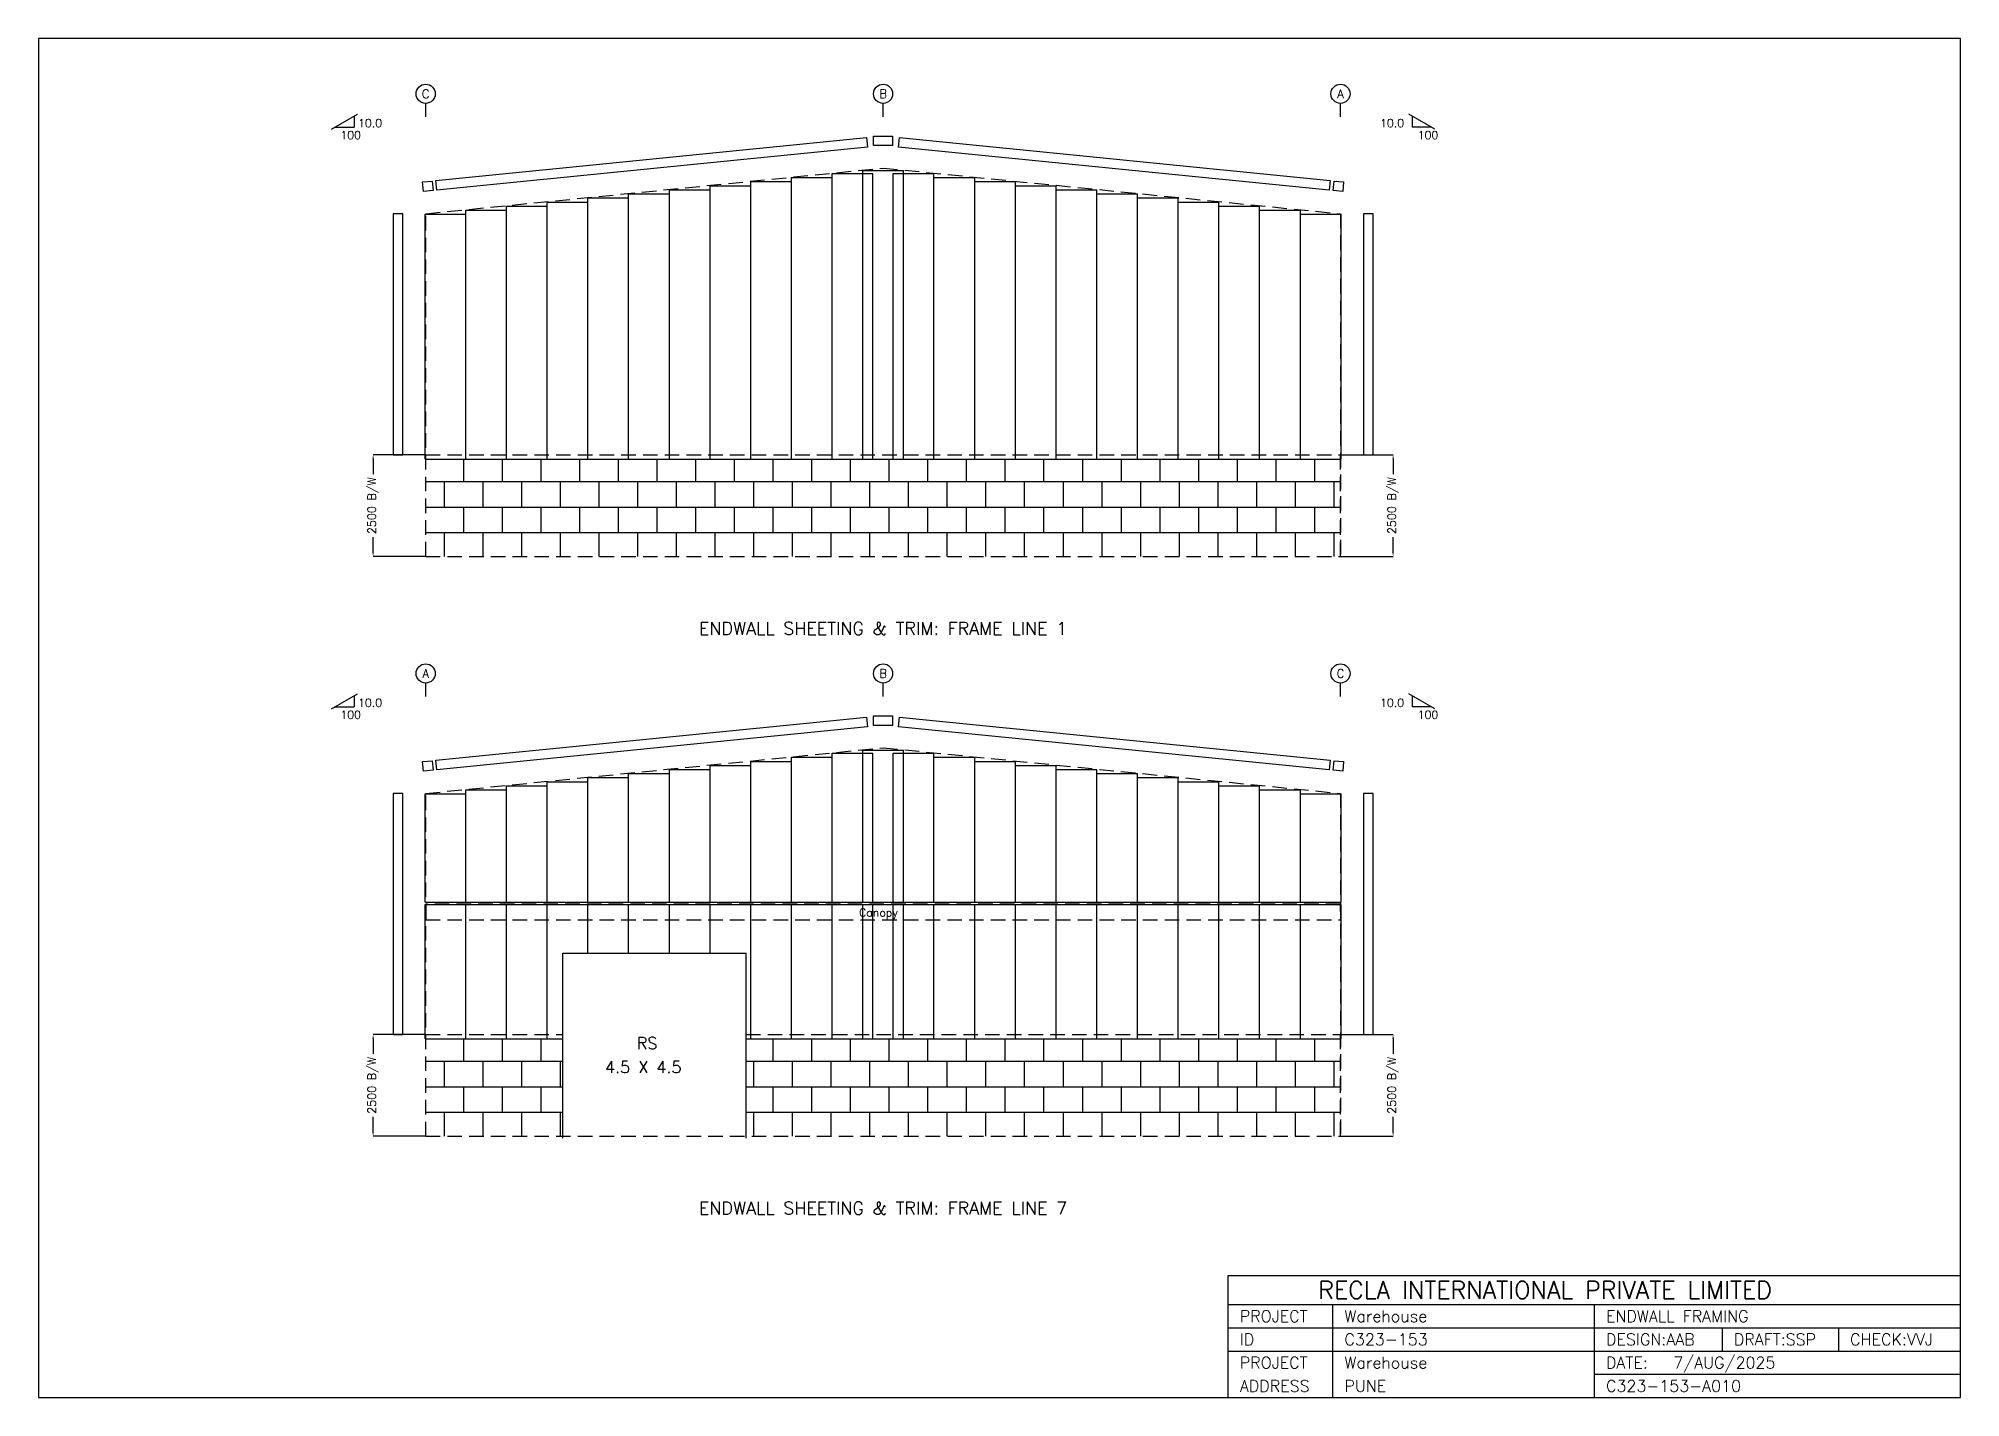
# Model space of a CAD drawing. Header units: millimetres. Extents: x 0 to 47215, y 0 to 33388.
import ezdxf
from ezdxf.enums import TextEntityAlignment as Align

# ---------------------------------------------------------------- set-up
doc = ezdxf.new("R2010")
doc.units = ezdxf.units.MM
doc.header["$MEASUREMENT"] = 0
doc.linetypes.add('CONTIN', pattern=[0])
doc.linetypes.add('DASHED', pattern=[533.92, 356.92, -177])
doc.layers.get('0').update_dxf_attribs({"linetype": 'CONTIN'})
doc.layers.get('Defpoints').update_dxf_attribs({"linetype": 'CONTINUOUS'})
for name, color, linetype in [('1', 7, 'CONTIN'), ('11', 7, 'CONTIN'), ('12', 6, 'CONTIN'), ('13', 1, 'CONTIN'), ('14', 7, 'CONTIN'), ('15', 7, 'CONTIN'), ('2', 6, 'CONTIN'), ('22', 7, 'CONTIN'), ('3', 7, 'CONTIN'), ('5', 5, 'DASHED')]:
    doc.layers.add(name, color=color, linetype=linetype)
doc.styles.add('OPEN', font='SIMPLEX.shx')
doc.styles.add('SIMPLEX', font='SIMPLEX')
doc.styles.get("Standard").update_dxf_attribs({"font": 'txt.shx'})
doc.dimstyles.get("Standard").update_dxf_attribs({"dimtxt": 200, "dimasz": 100, "dimexe": 0.18, "dimexo": 0.0625, "dimgap": 0.09, "dimtad": 0, "dimdec": 0, "dimzin": 0, "dimdsep": 46, "dimtxsty": 'Standard', "dimcen": 0.09, "dimclrd": 6, "dimclre": 6, "dimadec": 0, "dimazin": 0, "dimtfac": 1, "dimtdec": 4, "dimtofl": 0, "dimtmove": 0, "dimatfit": 3, "dimfxl": 1, "dimtolj": 1, "dimtzin": 0, "dimarcsym": 0})

msp = doc.modelspace()

# ---------------------------------------------------------------- texts
at = {"layer": '11', "style": 'SIMPLEX'}
for s, p in [('10.0', (7851.7737, 31209.3438)), ('10.0', (32956.209, 31209.3438)), ('100', (7417.458, 30914.8829)), ('100', (33881.291, 30914.8829)), ('10.0', (7851.7737, 16969.01026)), ('10.0', (32956.209, 16969.01026)), ('100', (7417.458, 16674.54936)), ('100', (33881.291, 16674.54936))]:
    msp.add_text(s, height=196.306808, dxfattribs=at).set_placement(p)
at = {"layer": '13', "style": 'SIMPLEX'}
for s, p in [('C', (9512.5293, 31921.9356)), ('B', (20747.5293, 31921.9356)), ('A', (31982.5293, 31921.9356)), ('A', (9512.5293, 17681.60206)), ('B', (20747.5293, 17681.60206)), ('C', (31982.5293, 17681.60206))]:
    msp.add_text(s, height=212.011322, dxfattribs=at).set_placement(p, align=Align.CENTER)
at = {"layer": '14', "style": 'SIMPLEX'}
for s, height, p in [('RECLA INTERNATIONAL PRIVATE LIMITED', 428.305725, (31438.877, 2427.06592)), ('PROJECT', 285.53717, (29511.5, 1855.99158)), ('Warehouse', 285.53717, (32081.334, 1855.99158)), ('ENDWALL FRAMING', 285.53717, (38505.9219, 1855.99158)), ('ID', 285.53717, (29511.5, 1284.91724)), ('C323-153', 285.53717, (32081.334, 1284.91724)), ('DESIGN:AAB', 285.53717, (38505.9219, 1284.91724)), ('DRAFT:SSP', 285.53717, (41646.8281, 1284.91724)), ('CHECK:VVJ', 285.53717, (44502.1992, 1284.91724)), ('PROJECT', 285.53717, (29511.5, 713.842957)), ('Warehouse', 285.53717, (32081.334, 713.842957)), ('DATE:', 285.53717, (38505.9219, 713.842957)), (' 7/AUG/2025', 285.53717, (39962.1602, 713.842957)), ('ADDRESS', 285.53717, (29511.5, 142.768585)), ('PUNE', 285.53717, (32081.334, 142.768585)), ('C323-153-A010', 285.53717, (38505.9219, 142.76856))]:
    msp.add_text(s, height=height, dxfattribs=at).set_placement(p)
at = {"layer": '15', "style": 'SIMPLEX'}
for s, p in [('ENDWALL SHEETING & TRIM: FRAME LINE 1', (20747.5293, 18736.9454)), ('ENDWALL SHEETING & TRIM: FRAME LINE 7', (20747.5293, 4496.61186))]:
    msp.add_text(s, height=314.090881, dxfattribs=at).set_placement(p, align=Align.CENTER)
at = {"layer": '3', "style": 'SIMPLEX'}
for s, height, p in [('Canopy', 196.306808, (20158.6084, 11815.74121)), ('RS', 288.705933, (14697.356894, 8561.103263)), ('4.5 X 4.5', 288.705933, (13916.680055, 7974.325985))]:
    msp.add_text(s, height=height, dxfattribs=at).set_placement(p)

# ---------------------------------------------------------------- blocks, each defined once
blk = doc.blocks.new('*D2727')
at = {"color": 6, "linetype": 'Continuous', "lineweight": -2}
for p, q in [((31983, 23161), (33275, 23161)), ((33275, 23061), (33275, 22682)), ((33275, 20761), (33275, 21139)), ((31983, 20661), (33275, 20661))]:
    blk.add_line(p, q, dxfattribs=at)
at = {"color": 6, "linetype": 'Continuous'}
for points in [[(33292, 23061), (33259, 23061), (33275, 23161)], [(33259, 20761), (33292, 20761), (33275, 20661)]]:
    blk.add_solid(points, dxfattribs=at)
at = {"layer": 'Defpoints', "color": 0, "linetype": 'Continuous'}
for p in [(31983, 23161), (31983, 20661), (33275, 20661)]:
    blk.add_point(p, dxfattribs=at)
at = {"color": 0, "linetype": 'Continuous', "insert": (33275, 21911), "char_height": 200, "attachment_point": 5, "rotation": 90, "style": 'OPEN'}
blk.add_mtext('\\A1;2500 B/W', dxfattribs=at)
blk = doc.blocks.new('*D3029')
at = {"color": 6, "linetype": 'Continuous', "lineweight": -2}
for p, q in [((31983, 8920), (33275, 8920)), ((33275, 8820), (33275, 8442)), ((33275, 6520), (33275, 6899)), ((31983, 6420), (33275, 6420))]:
    blk.add_line(p, q, dxfattribs=at)
at = {"color": 6, "linetype": 'Continuous'}
for points in [[(33292, 8820), (33259, 8820), (33275, 8920)], [(33259, 6520), (33292, 6520), (33275, 6420)]]:
    blk.add_solid(points, dxfattribs=at)
at = {"layer": 'Defpoints', "color": 0, "linetype": 'Continuous'}
for p in [(31983, 8920), (31983, 6420), (33275, 6420)]:
    blk.add_point(p, dxfattribs=at)
at = {"color": 0, "linetype": 'Continuous', "insert": (33275, 7670), "char_height": 200, "attachment_point": 5, "rotation": 90, "style": 'OPEN'}
blk.add_mtext('\\A1;2500 B/W', dxfattribs=at)
blk = doc.blocks.new('*D3130')
at = {"color": 6, "linetype": 'Continuous', "lineweight": -2}
for p, q in [((9512, 23161), (8220, 23161)), ((8220, 23061), (8220, 22682)), ((8220, 20761), (8220, 21139)), ((9512, 20661), (8220, 20661))]:
    blk.add_line(p, q, dxfattribs=at)
at = {"color": 6, "linetype": 'Continuous'}
for points in [[(8236, 23061), (8203, 23061), (8220, 23161)], [(8203, 20761), (8236, 20761), (8220, 20661)]]:
    blk.add_solid(points, dxfattribs=at)
at = {"layer": 'Defpoints', "color": 0, "linetype": 'Continuous'}
for p in [(9513, 23161), (8220, 20661), (9513, 20661)]:
    blk.add_point(p, dxfattribs=at)
at = {"color": 0, "linetype": 'Continuous', "insert": (8220, 21911), "char_height": 200, "attachment_point": 5, "rotation": 90, "style": 'OPEN'}
blk.add_mtext('\\A1;2500 B/W', dxfattribs=at)
blk = doc.blocks.new('*D3231')
at = {"color": 6, "linetype": 'Continuous', "lineweight": -2}
for p, q in [((9512, 8920), (8220, 8920)), ((8220, 8820), (8220, 8442)), ((8220, 6520), (8220, 6899)), ((9512, 6420), (8220, 6420))]:
    blk.add_line(p, q, dxfattribs=at)
at = {"color": 6, "linetype": 'Continuous'}
for points in [[(8236, 8820), (8203, 8820), (8220, 8920)], [(8203, 6520), (8236, 6520), (8220, 6420)]]:
    blk.add_solid(points, dxfattribs=at)
at = {"layer": 'Defpoints', "color": 0, "linetype": 'Continuous'}
for p in [(9513, 8920), (8220, 6420), (9513, 6420)]:
    blk.add_point(p, dxfattribs=at)
at = {"color": 0, "linetype": 'Continuous', "insert": (8220, 7670), "char_height": 200, "attachment_point": 5, "rotation": 90, "style": 'OPEN'}
blk.add_mtext('\\A1;2500 B/W', dxfattribs=at)

# ---------------------------------------------------------------- dimensions: what is measured, and where the dimension line sits
at = {"linetype": 'Continuous'}
for base, p1, p2, picture, middle in [((8219.783911, 20660.752), (9512.5293, 23160.752), (9512.5293, 20660.752), '*D3130', (8219.783911, 21910.752)), ((33275.274689, 20660.752), (31982.5293, 23160.752), (31982.5293, 20660.752), '*D2727', (33275.274689, 21910.752)), ((8219.783911, 6420.41846), (9512.5293, 8920.41846), (9512.5293, 6420.41846), '*D3231', (8219.783911, 7670.41846)), ((33275.274689, 6420.41846), (31982.5293, 8920.41846), (31982.5293, 6420.41846), '*D3029', (33275.274689, 7670.41846))]:
    dim = msp.add_linear_dim(base=base, p1=p1, p2=p2, angle=90, text='<> B/W', dimstyle='Standard', override={"dimtxsty": 'OPEN'}, dxfattribs=at)
    dim.commit()
    dim.dimension.update_dxf_attribs({"geometry": picture, "text_midpoint": middle})

# ---------------------------------------------------------------- hatches: boundary and pattern name
at = {"linetype": 'Continuous'}
h = msp.add_hatch(dxfattribs=at)
h.set_pattern_fill('APPIANRN', color=1, scale=100)
h.set_pattern_definition([(0, (0, 0), (0, 625), []), (90, (0, 0), (-475, 625), [625, -625])])
h.paths.add_polyline_path([(9512.5293, 23050.752), (31982.5293, 23050.752), (31982.5293, 20660.752), (9512.5293, 20660.752)])
h = msp.add_hatch(dxfattribs=at)
h.set_pattern_fill('APPIANRN', color=1, scale=100)
h.set_pattern_definition([(0, (0, -14240.33), (0, 625), []), (90, (0, -14240.33), (-475, 625), [625, -625])])
h.paths.add_polyline_path([(9512.5293, 6420.41846), (9512.5293, 8810.41846), (12880.52954, 8810.41846), (12880.52954, 6420.41846)])
h.paths.add_polyline_path([(17380.52979, 8810.41846), (31982.5293, 8810.41846), (31982.5293, 6420.41846), (17380.52979, 6420.41846)])

# ---------------------------------------------------------------- linework, layer by layer
for p, q in [((29225.9609, 0), (29225.9609, 2998.14014)), ((29225.9609, 2998.14014), (47214.8047, 2998.14014)), ((47214.8047, 0), (47214.8047, 2998.14014)), ((29225.9609, 2284.29736), (47214.8047, 2284.29736)), ((31795.7949, 0), (31795.7949, 2284.29736)), ((38220.3828, 0), (38220.3828, 2284.29736)), ((29225.9609, 1713.2229), (47214.8047, 1713.2229)), ((41361.293, 1713.2229), (41361.293, 1142.14868)), ((44216.6641, 1713.2229), (44216.6641, 1142.14868)), ((29225.9609, 1142.14868), (47214.8047, 1142.14868)), ((38220.3828, 571.074341), (47214.8047, 571.074341)), ((29225.9609, 0), (47214.8047, 0))]:
    msp.add_line(p, q)
at = {"layer": '1'}
for p, q in [((9762.554996, 29894.89848), (20341.2373, 30952.7666)), ((20364.6768, 30718.3682), (9785.994907, 29660.49907)), ((20341.2373, 30952.7666), (20364.6768, 30718.3682)), ((20511.9619, 30753.9112), (20511.9619, 30989.4795)), ((20511.9619, 30989.4795), (20983.0977, 30989.4795)), ((20983.0977, 30753.9112), (20511.9619, 30753.9112)), ((20983.0977, 30989.4795), (20983.0977, 30753.9112)), ((21130.3818, 30718.3682), (21153.8213, 30952.7666)), ((31709.0645, 29660.49907), (21130.3818, 30718.3682)), ((21153.8213, 30952.7666), (31732.5039, 29894.89848)), ((9434.396251, 29862.08208), (9668.795368, 29885.52251)), ((9457.83591, 29627.68364), (9434.396251, 29862.08208)), ((9668.795368, 29885.52251), (9692.235019, 29651.12309)), ((9785.994907, 29660.49907), (9762.554996, 29894.89848)), ((16497.52979, 29769.252), (17497.53028, 29769.252)), ((16497.52979, 23050.752), (16497.52979, 29769.252)), ((17497.53028, 29869.252), (18497.53028, 29869.252)), ((17497.53028, 23050.752), (17497.53028, 29869.252)), ((17497.53028, 23050.752), (17497.53028, 29769.252)), ((18497.53028, 29969.252), (19497.53028, 29969.252)), ((18497.53028, 23050.752), (18497.53028, 29969.252)), ((18497.53028, 23050.752), (18497.53028, 29869.252)), ((19497.53028, 30069.252), (20497.5303, 30069.252)), ((19497.53028, 23050.752), (19497.53028, 30069.252)), ((19497.53028, 23050.752), (19497.53028, 29969.252)), ((20247.5293, 30144.252), (21247.5293, 30144.252)), ((20247.5293, 23050.752), (20247.5293, 30144.252)), ((20497.5303, 23050.752), (20497.5303, 30069.252)), ((20997.5293, 30069.252), (21997.5303, 30069.252)), ((20997.5293, 23050.752), (20997.5293, 30069.252)), ((21247.5293, 23050.752), (21247.5293, 30144.252)), ((21997.5293, 29969.252), (22997.5293, 29969.252)), ((21997.5293, 23050.752), (21997.5293, 29969.252)), ((21997.5303, 23050.752), (21997.5303, 30069.252)), ((22997.5293, 23050.752), (22997.5293, 29969.252)), ((22997.5293, 29869.252), (23997.5273, 29869.252)), ((22997.5293, 23050.752), (22997.5293, 29869.252)), ((23997.5273, 23050.752), (23997.5273, 29869.252)), ((23997.5273, 29769.252), (24997.5273, 29769.252)), ((23997.5273, 23050.752), (23997.5273, 29769.252)), ((24997.5273, 23050.752), (24997.5273, 29769.252)), ((31732.5039, 29894.89848), (31709.0645, 29660.49907)), ((31802.8242, 29651.12309), (31826.2637, 29885.52251)), ((31826.2637, 29885.52251), (32060.6621, 29862.08208)), ((32060.6621, 29862.08208), (32037.2246, 29627.68364)), ((9692.235019, 29651.12309), (9457.83591, 29627.68364)), ((12497.5293, 29369.252), (13497.5293, 29369.252)), ((12497.5293, 23050.752), (12497.5293, 29369.252)), ((13497.5293, 29469.252), (14497.52979, 29469.252)), ((13497.5293, 23050.752), (13497.5293, 29469.252)), ((13497.5293, 23050.752), (13497.5293, 29369.252)), ((14497.52979, 29569.252), (15497.52979, 29569.252)), ((14497.52979, 23050.752), (14497.52979, 29569.252)), ((14497.52979, 23050.752), (14497.52979, 29469.252)), ((15497.52979, 29669.252), (16497.52979, 29669.252)), ((15497.52979, 23050.752), (15497.52979, 29669.252)), ((15497.52979, 23050.752), (15497.52979, 29569.252)), ((16497.52979, 23050.752), (16497.52979, 29669.252)), ((24997.5273, 29669.252), (25997.5273, 29669.252)), ((24997.5273, 23050.752), (24997.5273, 29669.252)), ((25997.5273, 23050.752), (25997.5273, 29669.252)), ((25997.5273, 29569.252), (26997.5273, 29569.252)), ((25997.5273, 23050.752), (25997.5273, 29569.252)), ((26997.5273, 23050.752), (26997.5273, 29569.252)), ((26997.5273, 29469.252), (27997.5254, 29469.252)), ((26997.5273, 23050.752), (26997.5273, 29469.252)), ((27997.5254, 23050.752), (27997.5254, 29469.252)), ((27997.5254, 29369.252), (28997.5254, 29369.252)), ((27997.5254, 23050.752), (27997.5254, 29369.252)), ((28997.5254, 23050.752), (28997.5254, 29369.252)), ((32037.2246, 29627.68364), (31802.8242, 29651.12309)), ((8947.87043, 29080.752), (8712.30225, 29080.752)), ((8712.30225, 29080.752), (8712.30225, 23160.752)), ((8947.87043, 23160.752), (8947.87043, 29080.752)), ((9497.52944, 29070.752), (10497.529422, 29070.752)), ((9497.52944, 23050.752), (9497.52944, 29070.752)), ((10497.529422, 29169.252), (11497.52942, 29169.252)), ((10497.529422, 23050.752), (10497.529422, 29169.252)), ((10497.529422, 23050.752), (10497.529422, 29070.752)), ((11497.52942, 29269.252), (12497.5293, 29269.252)), ((11497.52942, 23050.752), (11497.52942, 29269.252)), ((11497.52942, 23050.752), (11497.52942, 29169.252)), ((12497.5293, 23050.752), (12497.5293, 29269.252)), ((28997.5254, 29269.252), (29997.5254, 29269.252)), ((28997.5254, 23050.752), (28997.5254, 29269.252)), ((29997.5254, 23050.752), (29997.5254, 29269.252)), ((29997.5254, 29169.252), (30997.5254, 29169.252)), ((29997.5254, 23050.752), (29997.5254, 29169.252)), ((30997.5254, 23050.752), (30997.5254, 29169.252)), ((30997.5254, 29070.752), (31997.5234, 29070.752)), ((30997.5254, 23050.752), (30997.5254, 29070.752)), ((31997.5234, 23050.752), (31997.5234, 29070.752)), ((32782.75, 29080.752), (32547.1816, 29080.752)), ((32547.1816, 29080.752), (32547.1816, 23160.752)), ((32782.75, 23160.752), (32782.75, 29080.752)), ((8712.30225, 23160.752), (8947.87043, 23160.752)), ((32547.1816, 23160.752), (32782.75, 23160.752)), ((9497.52944, 23050.752), (10497.529422, 23050.752)), ((10497.529422, 23050.752), (11497.52942, 23050.752)), ((11497.52942, 23050.752), (12497.5293, 23050.752)), ((12497.5293, 23050.752), (13497.5293, 23050.752)), ((13497.5293, 23050.752), (14497.52979, 23050.752)), ((14497.52979, 23050.752), (15497.52979, 23050.752)), ((15497.52979, 23050.752), (16497.52979, 23050.752)), ((16497.52979, 23050.752), (17497.53028, 23050.752)), ((17497.53028, 23050.752), (18497.53028, 23050.752)), ((18497.53028, 23050.752), (19497.53028, 23050.752)), ((19497.53028, 23050.752), (20497.5303, 23050.752)), ((20247.5293, 23050.752), (21247.5293, 23050.752)), ((20997.5293, 23050.752), (21997.5303, 23050.752)), ((21997.5293, 23050.752), (22997.5293, 23050.752)), ((22997.5293, 23050.752), (23997.5273, 23050.752)), ((23997.5273, 23050.752), (24997.5273, 23050.752)), ((24997.5273, 23050.752), (25997.5273, 23050.752)), ((25997.5273, 23050.752), (26997.5273, 23050.752)), ((26997.5273, 23050.752), (27997.5254, 23050.752)), ((27997.5254, 23050.752), (28997.5254, 23050.752)), ((28997.5254, 23050.752), (29997.5254, 23050.752)), ((29997.5254, 23050.752), (30997.5254, 23050.752)), ((30997.5254, 23050.752), (31997.5234, 23050.752)), ((9762.554996, 15654.56494), (20341.2373, 16712.43306)), ((20341.2373, 16712.43306), (20364.6768, 16478.03466)), ((20511.9619, 16513.57766), (20511.9619, 16749.14596)), ((20511.9619, 16749.14596), (20983.0977, 16749.14596)), ((20983.0977, 16749.14596), (20983.0977, 16513.57766)), ((21130.3818, 16478.03466), (21153.8213, 16712.43306)), ((21153.8213, 16712.43306), (31732.5039, 15654.56494)), ((20364.6768, 16478.03466), (9785.994907, 15420.16553)), ((20983.0977, 16513.57766), (20511.9619, 16513.57766)), ((31709.0645, 15420.16553), (21130.3818, 16478.03466)), ((9434.396251, 15621.74854), (9668.795368, 15645.18897)), ((9457.83591, 15387.3501), (9434.396251, 15621.74854)), ((9668.795368, 15645.18897), (9692.235019, 15410.78955)), ((9785.994907, 15420.16553), (9762.554996, 15654.56494)), ((17497.53028, 15628.91846), (18497.53028, 15628.91846)), ((17497.53028, 12170.64307), (17497.53028, 15628.91846)), ((18497.53028, 15728.91846), (19497.53028, 15728.91846)), ((18497.53028, 12170.64307), (18497.53028, 15728.91846)), ((18497.53028, 12170.64307), (18497.53028, 15628.91846)), ((19497.53028, 15828.91846), (20497.5303, 15828.91846)), ((19497.53028, 12170.64307), (19497.53028, 15828.91846)), ((19497.53028, 12170.64307), (19497.53028, 15728.91846)), ((20247.5293, 15903.91846), (21247.5303, 15903.91846)), ((20247.5293, 12170.64307), (20247.5293, 15903.91846)), ((20497.5303, 12170.64307), (20497.5303, 15828.91846)), ((20997.5293, 15828.91846), (21997.5303, 15828.91846)), ((20997.5293, 12170.64307), (20997.5293, 15828.91846)), ((21247.5303, 12170.64307), (21247.5303, 15903.91846)), ((21997.5293, 15728.91846), (22997.5293, 15728.91846)), ((21997.5293, 12170.64307), (21997.5293, 15728.91846)), ((21997.5303, 12170.64307), (21997.5303, 15828.91846)), ((22997.5293, 12170.64307), (22997.5293, 15728.91846)), ((22997.5293, 15628.91846), (23997.5273, 15628.91846)), ((22997.5293, 12170.64307), (22997.5293, 15628.91846)), ((23997.5273, 12170.64307), (23997.5273, 15628.91846)), ((31732.5039, 15654.56494), (31709.0645, 15420.16553)), ((31802.8242, 15410.78955), (31826.2637, 15645.18897)), ((31826.2637, 15645.18897), (32060.6621, 15621.74854)), ((32060.6621, 15621.74854), (32037.2246, 15387.3501)), ((9692.235019, 15410.78955), (9457.83591, 15387.3501)), ((12497.5293, 15128.91846), (13497.5293, 15128.91846)), ((12497.5293, 12170.64307), (12497.5293, 15128.91846)), ((13497.5293, 15228.91846), (14497.52979, 15228.91846)), ((13497.5293, 12170.64307), (13497.5293, 15228.91846)), ((13497.5293, 12170.64307), (13497.5293, 15128.91846)), ((14497.52979, 15328.91846), (15497.52979, 15328.91846)), ((14497.52979, 12170.64307), (14497.52979, 15328.91846)), ((14497.52979, 12170.64307), (14497.52979, 15228.91846)), ((15497.52979, 15428.91846), (16497.52979, 15428.91846)), ((15497.52979, 12170.64307), (15497.52979, 15428.91846)), ((15497.52979, 12170.64307), (15497.52979, 15328.91846)), ((16497.52979, 15528.91846), (17497.53028, 15528.91846)), ((16497.52979, 12170.64307), (16497.52979, 15528.91846)), ((16497.52979, 12170.64307), (16497.52979, 15428.91846)), ((17497.53028, 12170.64307), (17497.53028, 15528.91846)), ((23997.5273, 15528.91846), (24997.5273, 15528.91846)), ((23997.5273, 12170.64307), (23997.5273, 15528.91846)), ((24997.5273, 12170.64307), (24997.5273, 15528.91846)), ((24997.5273, 15428.91846), (25997.5273, 15428.91846)), ((24997.5273, 12170.64307), (24997.5273, 15428.91846)), ((25997.5273, 12170.64307), (25997.5273, 15428.91846)), ((25997.5273, 15328.91846), (26997.5273, 15328.91846)), ((25997.5273, 12170.64307), (25997.5273, 15328.91846)), ((26997.5273, 12170.64307), (26997.5273, 15328.91846)), ((26997.5273, 15228.91846), (27997.5254, 15228.91846)), ((26997.5273, 12170.64307), (26997.5273, 15228.91846)), ((27997.5254, 12170.64307), (27997.5254, 15228.91846)), ((27997.5254, 15128.91846), (28997.5254, 15128.91846)), ((27997.5254, 12170.64307), (27997.5254, 15128.91846)), ((28997.5254, 12170.64307), (28997.5254, 15128.91846)), ((32037.2246, 15387.3501), (31802.8242, 15410.78955)), ((8947.87043, 14840.41846), (8712.30225, 14840.41846)), ((8712.30225, 14840.41846), (8712.30225, 8920.41846)), ((8947.87043, 8920.41846), (8947.87043, 14840.41846)), ((9497.52944, 14830.41846), (10497.529422, 14830.41846)), ((9497.52944, 12170.64307), (9497.52944, 14830.41846)), ((10497.529422, 14928.91846), (11497.52942, 14928.91846)), ((10497.529422, 12170.64307), (10497.529422, 14928.91846)), ((10497.529422, 12170.64307), (10497.529422, 14830.41846)), ((11497.52942, 15028.91846), (12497.5293, 15028.91846)), ((11497.52942, 12170.64307), (11497.52942, 15028.91846)), ((11497.52942, 12170.64307), (11497.52942, 14928.91846)), ((12497.5293, 12170.64307), (12497.5293, 15028.91846)), ((28997.5254, 15028.91846), (29997.5254, 15028.91846)), ((28997.5254, 12170.64307), (28997.5254, 15028.91846)), ((29997.5254, 12170.64307), (29997.5254, 15028.91846)), ((29997.5254, 14928.91846), (30997.5254, 14928.91846)), ((29997.5254, 12170.64307), (29997.5254, 14928.91846)), ((30997.5254, 12170.64307), (30997.5254, 14928.91846)), ((30997.5254, 14830.41846), (31997.5234, 14830.41846)), ((30997.5254, 12170.64307), (30997.5254, 14830.41846)), ((31997.5234, 12170.64307), (31997.5234, 14830.41846)), ((32782.75, 14840.41846), (32547.1816, 14840.41846)), ((32547.1816, 14840.41846), (32547.1816, 8920.41846)), ((32782.75, 8920.41846), (32782.75, 14840.41846)), ((9497.52944, 12170.64307), (10497.529422, 12170.64307)), ((9497.52944, 12115.41797), (10497.529422, 12115.41797)), ((9497.52944, 8810.41846), (9497.52944, 12115.41797)), ((10497.529422, 12170.64307), (11497.52942, 12170.64307)), ((10497.529422, 8810.41846), (10497.529422, 12115.41797)), ((10497.529422, 12115.41797), (11497.52942, 12115.41797)), ((10497.529422, 8810.41846), (10497.529422, 12115.41797)), ((11497.52942, 12170.64307), (12497.5293, 12170.64307)), ((11497.52942, 8810.41846), (11497.52942, 12115.41797)), ((11497.52942, 12115.41797), (12497.5293, 12115.41797)), ((11497.52942, 8810.41846), (11497.52942, 12115.41797)), ((12497.5293, 12170.64307), (13497.5293, 12170.64307)), ((12497.5293, 8810.41846), (12497.5293, 12115.41797)), ((12497.5293, 12115.41797), (13497.5293, 12115.41797)), ((12497.5293, 8810.41846), (12497.5293, 12115.41797)), ((13497.5293, 12170.64307), (14497.52979, 12170.64307)), ((13497.5293, 12115.41895), (14497.52979, 12115.41895)), ((13497.5293, 10920.41846), (13497.5293, 12115.41895)), ((13497.5293, 10920.41846), (13497.5293, 12115.41797)), ((14497.52979, 12170.64307), (15497.52979, 12170.64307)), ((14497.52979, 10920.41846), (14497.52979, 12115.41895)), ((14497.52979, 12115.41895), (15497.52979, 12115.41895)), ((14497.52979, 10920.41846), (14497.52979, 12115.41895)), ((15497.52979, 12170.64307), (16497.52979, 12170.64307)), ((15497.52979, 10920.41846), (15497.52979, 12115.41895)), ((15497.52979, 12115.41895), (16497.52979, 12115.41895)), ((15497.52979, 10920.41846), (15497.52979, 12115.41895)), ((16497.52979, 12170.64307), (17497.53028, 12170.64307)), ((16497.52979, 10920.41846), (16497.52979, 12115.41895)), ((16497.52979, 12115.41797), (17497.53028, 12115.41797)), ((16497.52979, 10920.41846), (16497.52979, 12115.41797)), ((17497.53028, 12170.64307), (18497.53028, 12170.64307)), ((17497.53028, 8810.41846), (17497.53028, 12115.41797)), ((17497.53028, 12115.41797), (18497.53028, 12115.41797)), ((17497.53028, 8810.41846), (17497.53028, 12115.41797)), ((18497.53028, 12170.64307), (19497.53028, 12170.64307)), ((18497.53028, 8810.41846), (18497.53028, 12115.41797)), ((18497.53028, 12115.41797), (19497.53028, 12115.41797)), ((18497.53028, 8810.41846), (18497.53028, 12115.41797)), ((19497.53028, 12170.64307), (20497.5303, 12170.64307)), ((19497.53028, 8810.41846), (19497.53028, 12115.41797)), ((19497.53028, 12115.41797), (20497.5303, 12115.41797)), ((19497.53028, 8810.41846), (19497.53028, 12115.41797)), ((20247.5293, 12170.64307), (21247.5303, 12170.64307)), ((20247.5293, 12115.41797), (21247.5303, 12115.41797)), ((20247.5293, 8810.41846), (20247.5293, 12115.41797)), ((20497.5303, 8810.41846), (20497.5303, 12115.41797)), ((20997.5293, 12170.64307), (21997.5303, 12170.64307)), ((20997.5293, 12115.41797), (21997.5303, 12115.41797)), ((20997.5293, 8810.41846), (20997.5293, 12115.41797)), ((21247.5303, 8810.41846), (21247.5303, 12115.41797)), ((21997.5293, 12170.64307), (22997.5293, 12170.64307)), ((21997.5303, 8810.41846), (21997.5303, 12115.41797)), ((21997.5303, 12115.41797), (22997.5293, 12115.41797)), ((21997.5303, 8810.41846), (21997.5303, 12115.41797)), ((22997.5293, 12170.64307), (23997.5273, 12170.64307)), ((22997.5293, 8810.41846), (22997.5293, 12115.41797)), ((22997.5293, 12115.41797), (23997.5313, 12115.41797)), ((22997.5293, 8810.41846), (22997.5293, 12115.41797)), ((23997.5273, 12170.64307), (24997.5273, 12170.64307)), ((23997.5313, 8810.41846), (23997.5313, 12115.41797)), ((23997.5313, 12115.41797), (24997.5313, 12115.41797)), ((23997.5313, 8810.41846), (23997.5313, 12115.41797)), ((24997.5273, 12170.64307), (25997.5273, 12170.64307)), ((24997.5313, 8810.41846), (24997.5313, 12115.41797)), ((24997.5313, 12115.41797), (25997.5313, 12115.41797)), ((24997.5313, 8810.41846), (24997.5313, 12115.41797)), ((25997.5273, 12170.64307), (26997.5273, 12170.64307)), ((25997.5313, 8810.41846), (25997.5313, 12115.41797)), ((25997.5313, 12115.41797), (26997.5293, 12115.41797)), ((25997.5313, 8810.41846), (25997.5313, 12115.41797)), ((26997.5273, 12170.64307), (27997.5254, 12170.64307)), ((26997.5293, 8810.41846), (26997.5293, 12115.41797)), ((26997.5293, 12115.41797), (27997.5313, 12115.41797)), ((26997.5293, 8810.41846), (26997.5293, 12115.41797)), ((27997.5254, 12170.64307), (28997.5254, 12170.64307)), ((27997.5313, 8810.41846), (27997.5313, 12115.41797)), ((27997.5313, 12115.41797), (28997.5313, 12115.41797)), ((27997.5313, 8810.41846), (27997.5313, 12115.41797)), ((28997.5254, 12170.64307), (29997.5254, 12170.64307)), ((28997.5313, 8810.41846), (28997.5313, 12115.41797)), ((28997.5313, 12115.41797), (29997.5332, 12115.41797)), ((28997.5313, 8810.41846), (28997.5313, 12115.41797)), ((29997.5254, 12170.64307), (30997.5254, 12170.64307)), ((29997.5313, 12115.41797), (30997.5313, 12115.41797)), ((29997.5313, 8810.41846), (29997.5313, 12115.41797)), ((29997.5332, 8810.41846), (29997.5332, 12115.41797)), ((30997.5254, 12170.64307), (31997.5234, 12170.64307)), ((30997.5313, 8810.41846), (30997.5313, 12115.41797)), ((30997.5313, 12115.41797), (31997.5313, 12115.41797)), ((30997.5313, 8810.41846), (30997.5313, 12115.41797)), ((31997.5313, 8810.41846), (31997.5313, 12115.41797)), ((12880.52954, 6370.41846), (12880.52954, 10920.41846)), ((12880.52954, 10920.41846), (17380.52979, 10920.41846)), ((13497.5293, 10920.41846), (14497.52979, 10920.41846)), ((14497.52979, 10920.41846), (15497.52979, 10920.41846)), ((15497.52979, 10920.41846), (16497.52979, 10920.41846)), ((17380.52979, 6370.41846), (17380.52979, 10920.41846)), ((8712.30225, 8920.41846), (8947.87043, 8920.41846)), ((9497.52944, 8810.41846), (10497.529422, 8810.41846)), ((10497.529422, 8810.41846), (11497.52942, 8810.41846)), ((11497.52942, 8810.41846), (12497.5293, 8810.41846)), ((12497.5293, 8810.41846), (12880.52954, 8810.41846)), ((17380.52979, 8810.41846), (17497.53028, 8810.41846)), ((17497.53028, 8810.41846), (18497.53028, 8810.41846)), ((18497.53028, 8810.41846), (19497.53028, 8810.41846)), ((19497.53028, 8810.41846), (20497.5303, 8810.41846)), ((20247.5293, 8810.41846), (21247.5303, 8810.41846)), ((20997.5293, 8810.41846), (21997.5303, 8810.41846)), ((21997.5303, 8810.41846), (22997.5293, 8810.41846)), ((22997.5293, 8810.41846), (23997.5313, 8810.41846)), ((23997.5313, 8810.41846), (24997.5313, 8810.41846)), ((24997.5313, 8810.41846), (25997.5313, 8810.41846)), ((25997.5313, 8810.41846), (26997.5293, 8810.41846)), ((26997.5293, 8810.41846), (27997.5313, 8810.41846)), ((27997.5313, 8810.41846), (28997.5313, 8810.41846)), ((28997.5313, 8810.41846), (29997.5332, 8810.41846)), ((29997.5313, 8810.41846), (30997.5313, 8810.41846)), ((30997.5313, 8810.41846), (31997.5313, 8810.41846)), ((32547.1816, 8920.41846), (32782.75, 8920.41846))]:
    msp.add_line(p, q, dxfattribs=at)
at = {"layer": '12'}
for p, q in [((9512.5293, 31462.5782), (9512.5293, 31792.3741)), ((20747.5293, 31462.5782), (20747.5293, 31792.3741)), ((31982.5293, 31462.5782), (31982.5293, 31792.3741)), ((9512.5293, 17222.24466), (9512.5293, 17552.04056)), ((20747.5293, 17222.24466), (20747.5293, 17552.04056)), ((31982.5293, 17222.24466), (31982.5293, 17552.04056))]:
    msp.add_line(p, q, dxfattribs=at)
at = {"layer": '13'}
for centre in [(9512.5293, 32027.9415), (20747.5293, 32027.9415), (31982.5293, 32027.9415), (9512.5293, 17787.60796), (20747.5293, 17787.60796), (31982.5293, 17787.60796)]:
    msp.add_circle(centre, 235.568146, dxfattribs=at)
at = {"layer": '2'}
for p, q in [((7195.9988, 31162.2305), (7835.2234, 31531.2872)), ((7277.6021, 31209.3438), (7753.6202, 31209.3438)), ((7753.6202, 31484.1739), (7753.6202, 31209.3438)), ((34299.0586, 31162.2305), (33659.834, 31531.2872)), ((33741.4356, 31484.1739), (33741.4356, 31209.3438)), ((34217.4551, 31209.3438), (33741.4356, 31209.3438)), ((7195.9988, 16921.89696), (7835.2234, 17290.95366)), ((7753.6202, 17243.84036), (7753.6202, 16969.01026)), ((34299.0586, 16921.89696), (33659.834, 17290.95366)), ((33741.4356, 17243.84036), (33741.4356, 16969.01026)), ((7277.6021, 16969.01026), (7753.6202, 16969.01026)), ((34217.4551, 16969.01026), (33741.4356, 16969.01026))]:
    msp.add_line(p, q, dxfattribs=at)
at = {"layer": '22'}
for p, q in [((47214.8047, 33387.6133), (0, 33387.6133)), ((0, 33387.6133), (0, 0)), ((47214.8047, 0), (47214.8047, 33387.6133)), ((0, 0), (47214.8047, 0))]:
    msp.add_line(p, q, dxfattribs=at)
at = {"layer": '5'}
for p, q in [((9512.5293, 29080.752), (20747.5293, 30204.252)), ((20747.5293, 30204.252), (31982.5293, 29080.752)), ((9512.5293, 20660.752), (9512.5293, 29080.752)), ((31982.5293, 29080.752), (31982.5293, 20660.752)), ((9512.5293, 20660.752), (9512.5293, 23160.752)), ((9512.5293, 23160.752), (31982.5293, 23160.752)), ((31982.5293, 20660.752), (31982.5293, 23160.752)), ((9512.5293, 20660.752), (31982.5293, 20660.752)), ((9512.5293, 14840.41846), (20747.5293, 15963.91846)), ((20747.5293, 15963.91846), (31982.5293, 14840.41846)), ((9512.5293, 6420.41846), (9512.5293, 14840.41846)), ((31982.5293, 14840.41846), (31982.5293, 6420.41846)), ((9512.5293, 12120.41846), (9512.5293, 11940.41846)), ((31982.5293, 12120.41846), (9512.5293, 12120.41846)), ((9512.5293, 11940.41846), (9512.5293, 11737.21875)), ((31982.5293, 11940.41846), (31982.5293, 12120.41846)), ((31982.5293, 11940.41846), (31982.5293, 11737.21875)), ((9512.5293, 11737.21875), (31982.5293, 11737.21875)), ((9512.5293, 6420.41846), (9512.5293, 8920.41846)), ((9512.5293, 8920.41846), (12880.52954, 8920.41846)), ((17380.52979, 8920.41846), (31982.5293, 8920.41846)), ((31982.5293, 6420.41846), (31982.5293, 8920.41846)), ((9512.5293, 6420.41846), (31982.5293, 6420.41846))]:
    msp.add_line(p, q, dxfattribs=at)

msp.set_redraw_order([(e.dxf.handle, doc.entitydb.next_handle()) for e in msp.query("TEXT MTEXT ATTDEF DIMENSION ARC_DIMENSION")])  # texts and dimensions are drawn at this point

doc.saveas('drawing.dxf')
